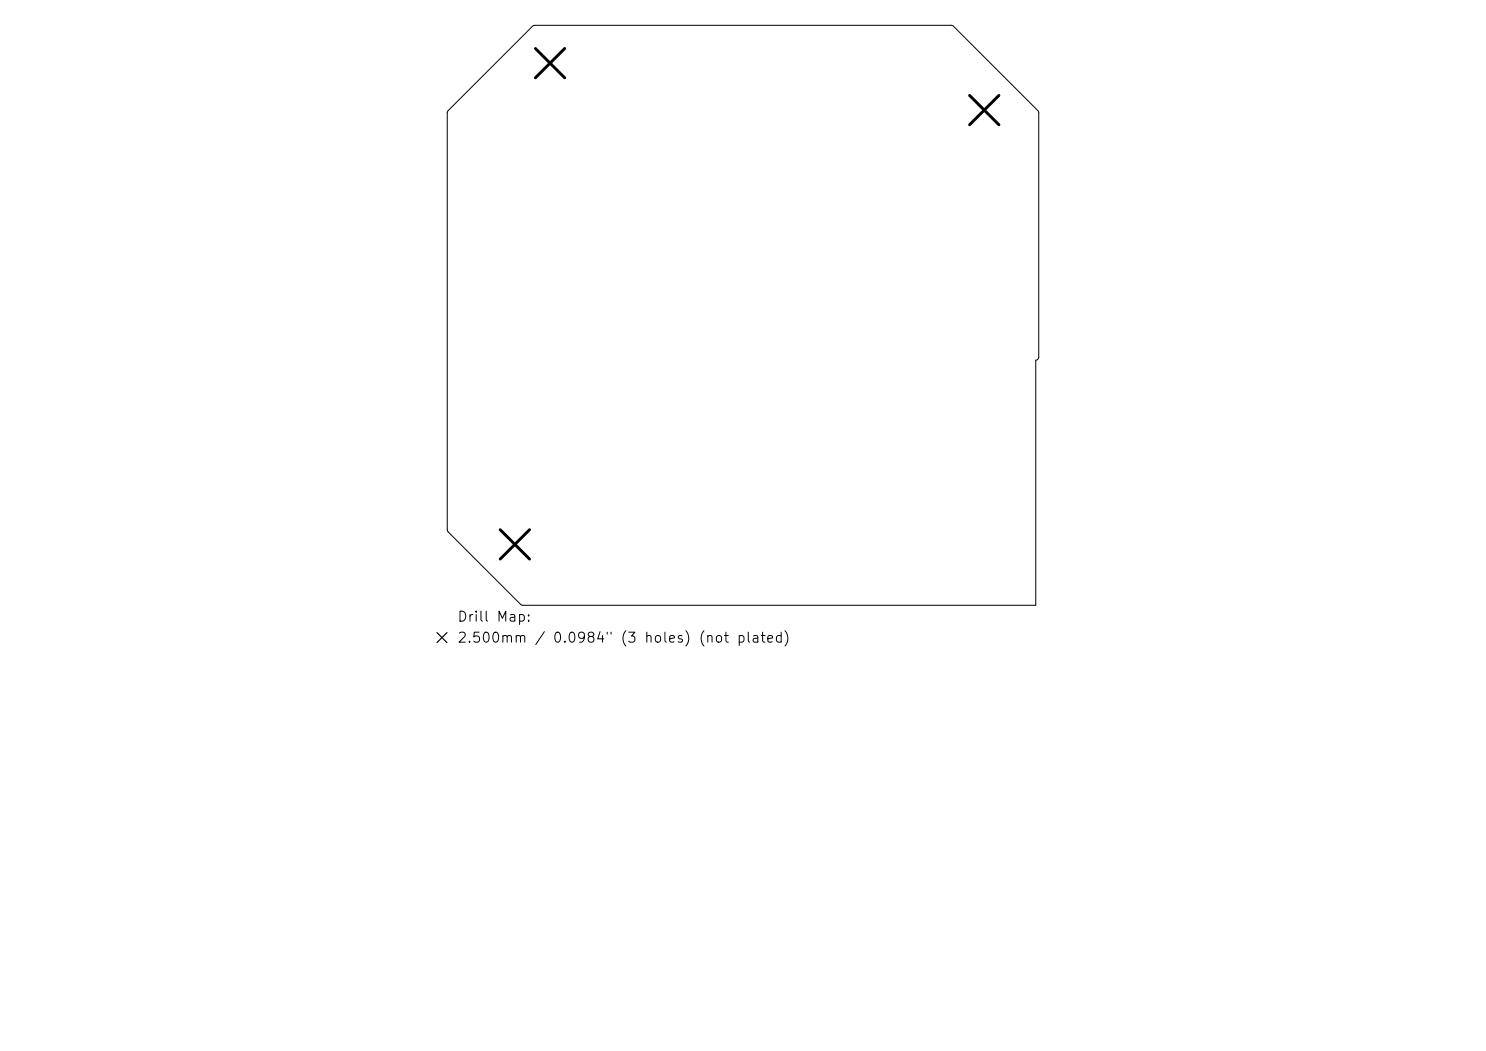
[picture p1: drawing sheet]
<svg xmlns="http://www.w3.org/2000/svg" width="297mm" height="210mm" viewBox="0 0 297 210" stroke-linecap="round" stroke-linejoin="round" font-family="sans-serif">
<defs><g id="words">
<g font-size="2">
<text x="91.3" y="124.7">Drill Map:</text>
<text x="91.3" y="128.9">2.500mm / 0.0984&quot; (3 holes) (not plated)</text>
</g>
</g></defs>
<path d="M106.4 5.2l.5-.1h83.3l.4 .1 16.9 16.9 .1 .4v48.9l-.1 .4-.5 .2v48.9h-102.6l-.4-.1-14.5-14.6-.1-.4v-83.4l.2-.3z" fill="none" stroke="#000" stroke-width=".2"/>
<path d="M107 9.7l5.9 5.8M112.9 9.7l-5.9 5.8M193.8 19.1l5.9 5.8M199.7 19.1l-5.9 5.8M100 105.8l5.8 5.9M105.8 105.8l-5.8 5.9" fill="none" stroke="#000" stroke-width=".59"/>
<path d="M87.3 126.4l2 2M89.3 126.4l-2 2" fill="none" stroke="#000" stroke-width=".23"/>
<use href="#words"/>
</svg>
